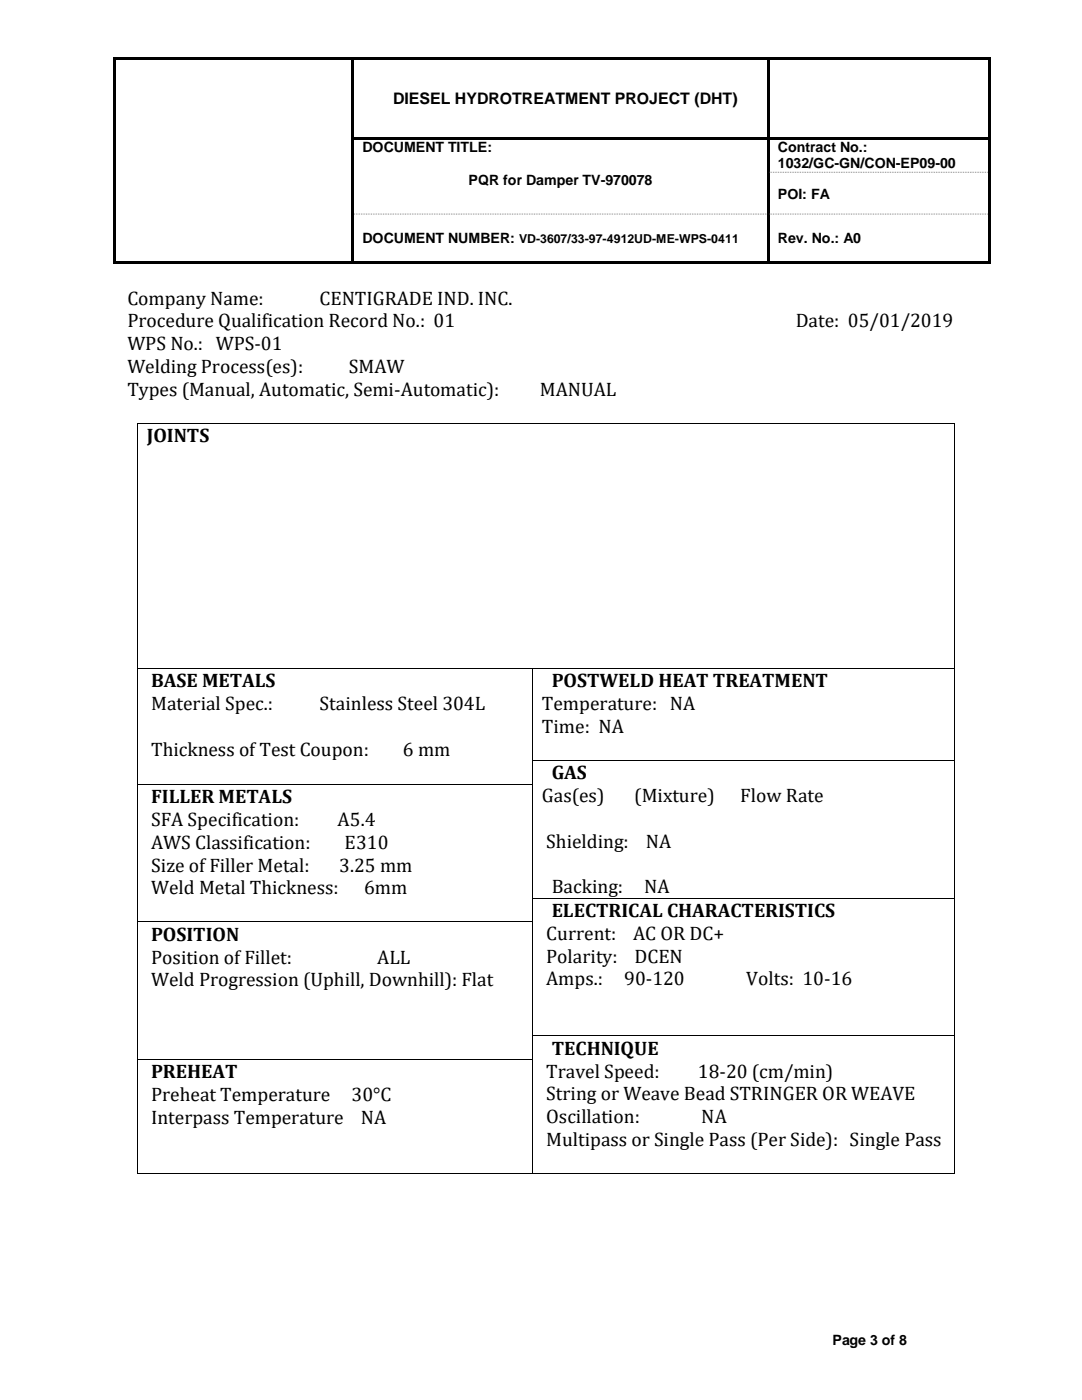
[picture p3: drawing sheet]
<svg xmlns="http://www.w3.org/2000/svg" width="216mm" height="279mm" viewBox="0 0 216 279" stroke-linecap="round" stroke-linejoin="round" font-family="sans-serif">
<defs><g id="words">
<g font-size="3.9">
<text x="25.4" y="60.8">Company Name:</text>
<text x="25.4" y="65.3">Procedure Qualification Record No.: 01</text>
<text x="63.8" y="60.8">CENTIGRADE IND. INC.</text>
<text x="158.8" y="65.3">Date: 05/01/2019</text>
<text x="25.4" y="69.9">WPS No.: WPS-01</text>
<text x="25.4" y="74.4">Welding Process(es):</text>
<text x="69.6" y="74.4">SMAW</text>
<text x="25.4" y="79">Types (Manual, Automatic, Semi-Automatic):</text>
<text x="107.7" y="79">MANUAL</text>
<text x="29.3" y="88.3">JOINTS</text>
<text x="30.1" y="137.2">BASE METALS</text>
<text x="110.1" y="137.2">POSTWELD HEAT TREATMENT</text>
<text x="30.1" y="141.7">Material Spec.:</text>
<text x="63.8" y="141.7">Stainless Steel 304L</text>
<text x="108.1" y="141.7">Temperature: NA</text>
<text x="108.1" y="146.3">Time: NA</text>
<text x="30.1" y="150.8">Thickness of Test Coupon:</text>
<text x="80.4" y="150.8">6 mm</text>
<text x="110.1" y="155.6">GAS</text>
<text x="30.1" y="160.3">FILLER METALS</text>
<text x="108.1" y="160.1">Gas(es)</text>
<text x="126.6" y="160.1">(Mixture)</text>
<text x="147.7" y="160.1">Flow Rate</text>
<text x="30.1" y="164.8">SFA Specification:</text>
<text x="67.4" y="164.8">A5.4</text>
<text x="30.1" y="169.4">AWS Classification:</text>
<text x="30.1" y="173.9">Size of Filler Metal:</text>
<text x="67.7" y="173.9">3.25 mm</text>
<text x="68.8" y="169.4">E310</text>
<text x="109" y="169.2">Shielding:</text>
<text x="128.8" y="169.2">NA</text>
<text x="30.1" y="178.5">Weld Metal Thickness:</text>
<text x="72.7" y="178.5">6mm</text>
<text x="110.1" y="178.3">Backing:</text>
<text x="128.5" y="178.3">NA</text>
<text x="110.1" y="183">ELECTRICAL CHARACTERISTICS</text>
<text x="30.1" y="187.7">POSITION</text>
<text x="109" y="187.6">Current:</text>
<text x="126.3" y="187.6">AC OR DC+</text>
<text x="30.1" y="192.3">Position of Fillet:</text>
<text x="30.1" y="196.8">Weld Progression (Uphill, Downhill): Flat</text>
<text x="75.3" y="192.3">ALL</text>
<text x="109" y="192.1">Polarity:</text>
<text x="109" y="196.7">Amps.:</text>
<text x="124.6" y="196.7">90-120</text>
<text x="126.6" y="192.1">DCEN</text>
<text x="148.9" y="196.7">Volts: 10-16</text>
<text x="30.1" y="215.2">PREHEAT</text>
<text x="109" y="215">Travel Speed:</text>
<text x="110.1" y="210.5">TECHNIQUE</text>
<text x="139.3" y="215">18-20 (cm/min)</text>
<text x="30.1" y="219.8">Preheat Temperature</text>
<text x="70.2" y="219.8">30°C</text>
<text x="109" y="219.6">String or Weave Bead STRINGER OR WEAVE</text>
<text x="30.1" y="224.3">Interpass Temperature</text>
<text x="72" y="224.3">NA</text>
<text x="109" y="224.1">Oscillation:</text>
<text x="139.9" y="224.1">NA</text>
<text x="109" y="228.7">Multipass or Single Pass (Per Side): Single Pass</text>
</g>
<text font-size="3.2" x="78.4" y="20.7">DIESEL HYDROTREATMENT PROJECT (DHT)</text>
<g font-size="2.8">
<text x="72.3" y="30.4">DOCUMENT TITLE:</text>
<text x="155.2" y="30.4">Contract No.:</text>
<text x="155.2" y="33.6">1032/GC-GN/CON-EP09-00</text>
<text x="93.5" y="36.8">PQR for Damper TV-970078</text>
<text x="155.2" y="39.7">POI: FA</text>
<text x="72.3" y="48.6">DOCUMENT NUMBER:</text>
<text x="155.2" y="48.6">Rev. No.: A0</text>
<text x="166.1" y="268.4">Page 3 of 8</text>
</g>
<text font-size="2.5" x="103.6" y="48.6">VD-3607/33-97-4912UD-ME-WPS-0411</text>
</g></defs>
<g fill="#000">
<path d="M22.5 11.3h.5v.6h-.5z" fill-rule="evenodd"/>
<path d="M22.5 11.3h.5v.6h-.5z" fill-rule="evenodd"/>
<path d="M23 11.3h47.2v.6h-47.2z" fill-rule="evenodd"/>
<path d="M70.2 11.9h.5z" fill-rule="evenodd"/>
<path d="M70.2 11.3h.5v.6h-.5z" fill-rule="evenodd"/>
<path d="M70.7 11.3h82.4v.6h-82.4z" fill-rule="evenodd"/>
<path d="M153.1 11.9h.5z" fill-rule="evenodd"/>
<path d="M153.1 11.3h.5v.6h-.5z" fill-rule="evenodd"/>
<path d="M153.6 11.3h43.6v.6h-43.6z" fill-rule="evenodd"/>
<path d="M197.2 11.3h.5v.6h-.5z" fill-rule="evenodd"/>
<path d="M197.2 11.3h.5v.6h-.5z" fill-rule="evenodd"/>
<path d="M22.5 11.9h.5v15.4h-.5z" fill-rule="evenodd"/>
<path d="M22.5 27.3h.5v.6h-.5z" fill-rule="evenodd"/>
<path d="M22.5 27.9h.5v6.4h-.5z" fill-rule="evenodd"/>
<path d="M22.5 34.3h.5v.5h-.5z" fill-rule="evenodd"/>
<path d="M70.2 11.9h.5v15.4h-.5z" fill-rule="evenodd"/>
<path d="M70.2 27.3h.5v.6h-.5z" fill-rule="evenodd"/>
<path d="M70.2 27.9h.5v6.4h-.5z" fill-rule="evenodd"/>
<path d="M70.2 34.3h.5v.5h-.5z" fill-rule="evenodd"/>
<path d="M70.7 27.3h82.4v.5h-82.4z" fill-rule="evenodd"/>
<path d="M153.1 11.9h.5v15.4h-.5z" fill-rule="evenodd"/>
<path d="M153.1 27.3h.5v.6h-.5z" fill-rule="evenodd"/>
<path d="M153.1 27.9h.5v6.4h-.5z" fill-rule="evenodd"/>
<path d="M153.1 34.3h.5v.5h-.5z" fill-rule="evenodd"/>
<path d="M153.6 27.3h43.6v.5h-43.6z" fill-rule="evenodd"/>
<path d="M197.2 11.9h.5v15.4h-.5z" fill-rule="evenodd"/>
<path d="M197.2 27.3h.5v.6h-.5z" fill-rule="evenodd"/>
<path d="M197.2 27.9h.5v6.4h-.5z" fill-rule="evenodd"/>
<path d="M197.2 34.3h.5v.5h-.5z" fill-rule="evenodd"/>
<path d="M22.5 34.8h.5v7.8h-.5z" fill-rule="evenodd"/>
<path d="M22.5 42.6h.5v.6h-.5z" fill-rule="evenodd"/>
<path d="M22.5 43.2h.5v8.9h-.5z" fill-rule="evenodd"/>
<path d="M22.5 52.1h.5v.5h-.5z" fill-rule="evenodd"/>
<path d="M22.5 52.1h.5v.5h-.5z" fill-rule="evenodd"/>
<path d="M23 52.1h47.2v.5h-47.2z" fill-rule="evenodd"/>
<path d="M70.2 34.8h.5v7.8h-.5z" fill-rule="evenodd"/>
<path d="M70.2 42.6h.5v.6h-.5z" fill-rule="evenodd"/>
<path d="M70.2 43.2h.5v8.9h-.5z" fill-rule="evenodd"/>
<path d="M70.2 52.1h.5v.5h-.5z" fill-rule="evenodd"/>
<path d="M70.7 52.1h82.4v.5h-82.4z" fill-rule="evenodd"/>
<path d="M153.1 34.8h.5v7.8h-.5z" fill-rule="evenodd"/>
<path d="M153.1 42.6h.5v.6h-.5z" fill-rule="evenodd"/>
<path d="M153.1 43.2h.5v8.9h-.5z" fill-rule="evenodd"/>
<path d="M153.1 52.1h.5v.5h-.5z" fill-rule="evenodd"/>
<path d="M153.6 52.1h43.6v.5h-43.6z" fill-rule="evenodd"/>
<path d="M197.2 34.8h.5v7.8h-.5z" fill-rule="evenodd"/>
<path d="M197.2 42.6h.5v.6h-.5z" fill-rule="evenodd"/>
<path d="M197.2 43.2h.5v8.9h-.5z" fill-rule="evenodd"/>
<path d="M197.2 52.1h.5v.5h-.5z" fill-rule="evenodd"/>
<path d="M197.2 52.1h.5v.5h-.5z" fill-rule="evenodd"/>
<path d="M27.3 84.4h.2v.2h-.2z" fill-rule="evenodd"/>
<path d="M27.3 84.4h.2v.2h-.2z" fill-rule="evenodd"/>
<path d="M190.4 84.4h.1v.2h-.1z" fill-rule="evenodd"/>
<path d="M190.4 84.4h.1v.2h-.1z" fill-rule="evenodd"/>
<path d="M27.3 133.3h.2v.2h-.2z" fill-rule="evenodd"/>
<path d="M106.1 133.3h.2v.2h-.2z" fill-rule="evenodd"/>
<path d="M190.4 133.3h.1v.2h-.1z" fill-rule="evenodd"/>
<path d="M27.3 151.7h.2v.2h-.2z" fill-rule="evenodd"/>
<path d="M27.3 156.4h.2v.2h-.2z" fill-rule="evenodd"/>
<path d="M106.1 151.7h.2v.2h-.2z" fill-rule="evenodd"/>
<path d="M106.1 156.4h.2v.2h-.2z" fill-rule="evenodd"/>
<path d="M190.4 151.7h.1v.2h-.1z" fill-rule="evenodd"/>
<path d="M190.4 156.4h.1v.2h-.1z" fill-rule="evenodd"/>
<path d="M27.3 179.2h.2v.1h-.2z" fill-rule="evenodd"/>
<path d="M106.1 179.2h.2v.1h-.2z" fill-rule="evenodd"/>
<path d="M190.4 179.2h.1v.1h-.1z" fill-rule="evenodd"/>
<path d="M27.3 183.9h.2v.1h-.2z" fill-rule="evenodd"/>
<path d="M106.1 183.9h.2v.1h-.2z" fill-rule="evenodd"/>
<path d="M190.4 183.9h.1v.1h-.1z" fill-rule="evenodd"/>
<path d="M27.3 206.7h.2v.1h-.2z" fill-rule="evenodd"/>
<path d="M27.3 211.4h.2v.1h-.2z" fill-rule="evenodd"/>
<path d="M106.1 206.7h.2v.1h-.2z" fill-rule="evenodd"/>
<path d="M106.1 211.4h.2v.1h-.2z" fill-rule="evenodd"/>
<path d="M190.4 206.7h.1v.1h-.1z" fill-rule="evenodd"/>
<path d="M190.4 211.4h.1v.1h-.1z" fill-rule="evenodd"/>
<path d="M27.3 234.1h.2v.2h-.2z" fill-rule="evenodd"/>
<path d="M27.3 234.1h.2v.2h-.2z" fill-rule="evenodd"/>
<path d="M106.1 234.1h.2v.2h-.2z" fill-rule="evenodd"/>
<path d="M190.4 234.1h.1v.2h-.1z" fill-rule="evenodd"/>
<path d="M190.4 234.1h.1v.2h-.1z" fill-rule="evenodd"/>
</g>
<path d="M153.6 34.4h43.6M70.7 42.7h82.4M153.6 42.7h43.6" fill="none" stroke="#7f7f7f" stroke-width=".2" stroke-dasharray=".2 .2" stroke-linecap="butt"/>
<g fill="none" stroke="#000" stroke-width=".2">
<path d="M27.4 84.6v48.7M27.5 84.5h162.9M190.5 84.6v48.7M27.4 133.5v18.2M27.5 133.4h78.6M106.2 133.5v18.2M106.3 133.4h84.1M190.5 133.5v18.2M27.4 151.9v4.5M27.4 156.6v22.6M27.5 156.5h78.6M106.2 151.9v4.5"/>
<path d="M106.2 156.6v22.6M106.3 151.8h84.1M190.5 151.9v4.5M190.5 156.6v22.6M27.4 179.3v4.6M106.2 179.3v4.6M106.3 179.3h84.1M190.5 179.3v4.6M27.4 184v22.7M27.5 184h78.6M106.2 184v22.7M190.5 184v22.7"/>
<path d="M27.4 206.8v4.6M27.4 211.5v22.6M27.5 211.4h78.6M106.2 206.8v4.6M106.2 211.5v22.6M106.3 206.7h84.1M190.5 206.8v4.6M190.5 211.5v22.6M27.5 234.2h78.6M106.3 234.2h84.1"/>
</g>
<use href="#words"/>
</svg>
